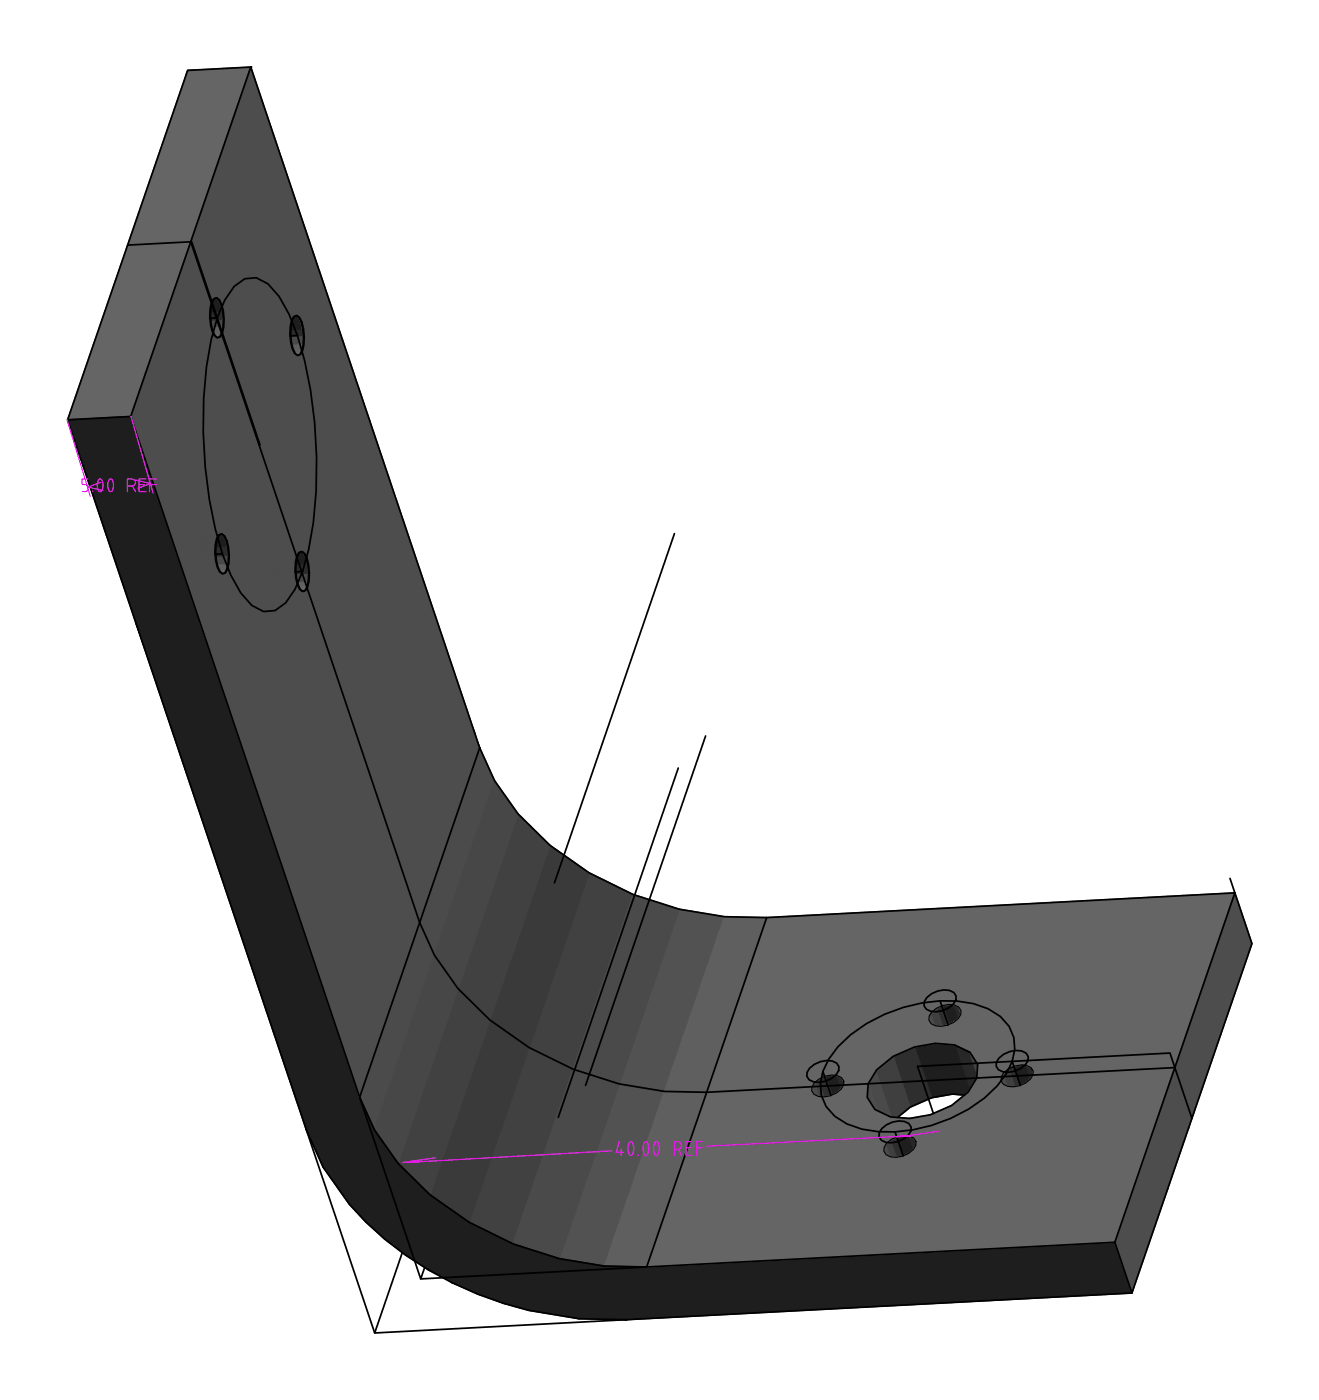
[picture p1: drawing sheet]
<svg xmlns="http://www.w3.org/2000/svg" width="98mm" height="104mm" viewBox="0 0 98 104" stroke-linecap="round" stroke-linejoin="round" font-family="sans-serif">
<g fill="#525252" stroke="#525252" stroke-width=".1">
<path d="M51.6 68l2.4 .4-.3 1z"/>
<path d="M50.6 67.8l1 .2-6.5 26.5z"/>
<path d="M50.6 67.8l-5.5 26.7-3.4-.6z"/>
<path d="M51.6 68l2.1 1.4-8.6 25.1z"/>
</g>
<g fill="#656565" stroke="#656565" stroke-width=".1">
<path d="M57.2 68.5l2.4 3.9-.7-.3z"/>
<path d="M57.2 68.5l1.1 3.3-.2-.1z"/>
<path d="M57.2 68.5l1.7 3.6z"/>
<path d="M57.2 68.5l1.4 3.5-.2-.1z"/>
<path d="M57.2 68.5l12.8 6.1-.1 .2z"/>
<path d="M57.2 68.5l10.5 7.8-3.5-1.6z"/>
<path d="M57.2 68.5l1.2 3.4-.1-.1z"/>
<path d="M72.2 67.7l-.3 3.8-1.8 3z"/>
<path d="M57.2 68.5l15-.8-2.1 6.8z"/>
<path d="M57.2 68.5l3.1 4.3-.7-.4z"/>
<path d="M57.2 68.5l7 6.2-2.5-1.2z"/>
<path d="M67.7 76.3l1.4-.3-.4 .8z"/>
<path d="M57.2 68.5l11.9 7.5-1.4 .3z"/>
<path d="M57.2 68.5l12.5 6.6-.2 .4z"/>
<path d="M57.2 68.5l12.9 6-.1 .1z"/>
<path d="M57.2 68.5l12.7 6.3-.2 .3z"/>
<path d="M57.2 68.5l1.6 3.5h-.2z"/>
<path d="M57.2 68.5l12.1 7.3-.2 .2z"/>
<path d="M57.2 68.5l1.7 3.6-.1-.1z"/>
<path d="M57.2 68.5l.9 3.2-1.8-.8z"/>
<path d="M57.2 68.5l12.3 7-.2 .3z"/>
<path d="M57.2 68.5l4.5 5-1.4-.7z"/>
<path d="M71.6 75.7v.1l-.2 .2z"/>
<path d="M71.5 75.1l.2-.1-.1 .4z"/>
<path d="M70.2 76.6l.4-.1z"/>
<path d="M71.7 74.7v.3l-.2 .1z"/>
<path d="M71.1 75l.6-.3-.2 .4z"/>
<path d="M70 74.6l.7 .3-.8-.1z"/>
<path d="M69.9 74.8l.8 .1-.4 .1z"/>
<path d="M71.9 71.5l-.2 3.2-1.6-.2z"/>
<path d="M70.1 74.5l1.6 .2-.6 .3z"/>
<path d="M69.7 75.1l.1 .1-.3 .3z"/>
<path d="M70.1 74.5l1 .5-1.1-.4z"/>
<path d="M70 74.6l1.1 .4-.4-.1z"/>
<path d="M69.9 74.8l.4 .2-.6 .1z"/>
<path d="M69.7 75.1l.6-.1-.5 .2z"/>
<path d="M69.3 75.8v.3l-.1-.1z"/>
<path d="M69.4 76.4l.4 .1h-.3z"/>
<path d="M69.4 76.4l.1 .1z"/>
<path d="M69.3 76.1l.1 .4z"/>
<path d="M69.1 76l.3 .5h-.5z"/>
<path d="M69.1 76l.2 .1 .1 .4z"/>
<path d="M69.2 76l.1 .1z"/>
<path d="M69.4 76.5h.4v.4z"/>
<path d="M70.2 76.6h.2l-.3 .1z"/>
<path d="M69.4 76.5l.1 .5z"/>
<path d="M69.8 76.5l.3 .2-.3 .2z"/>
<path d="M69.8 76.5l.4 .1-.1 .1z"/>
<path d="M68.7 76.8l.8 .2-.2 .1z"/>
<path d="M68.9 76.5l.6 .5-.8-.2z"/>
<path d="M68.9 76.5h.5l.1 .5z"/>
<path d="M69.4 76.5l.4 .4-.3 .1z"/>
<path d="M69.5 77l.3-.1-.1 .4z"/>
<path d="M70.1 76.7l.3 .2-.4 .3z"/>
<path d="M70.1 76.7l.5-.2-.2 .4z"/>
<path d="M69.5 77l.1 .2z"/>
<path d="M69.7 77.3l.3-.1z"/>
<path d="M69.8 76.9l.2 .3-.3 .1z"/>
<path d="M69.8 76.9l.3-.2-.1 .5z"/>
<path d="M69.3 77.1l.2-.1 .1 .2z"/>
<path d="M70.6 76.5l.5-.2-.7 .6z"/>
<path d="M69.5 77l.2 .3-.1-.1z"/>
<path d="M71.4 76l.2-.2z"/>
<path d="M70 77.2v.2h-.1z"/>
<path d="M70 77.2l.4-.3-.4 .5z"/>
<path d="M71.2 78l.3-.2v.3z"/>
<path d="M69.8 77.3l.2-.1-.1 .2z"/>
<path d="M71.1 76.3l.5-.4v.1z"/>
<path d="M71.1 76.3l.5-.4z"/>
<path d="M71.5 76.9v.9l-.3 .2z"/>
<path d="M70.3 77.5l1.2-.6-.3 1.1z"/>
<path d="M70.4 76.9l-.3 .5h-.1z"/>
<path d="M70.4 76.9l.7-.6-1 1.1z"/>
<path d="M71.1 76.3l-.8 1.2-.2-.1z"/>
<path d="M71.1 76.3l.5-.3-1.3 1.5z"/>
<path d="M71.6 76l-.1 .9-1.2 .6z"/>
<path d="M73.4 79l18.7-12.4-17.9 12.8z"/>
<path d="M80 77.6l12.1-11-2.3 6.7z"/>
<path d="M72.3 78.5l19.8-11.9-18.7 12.4z"/>
<path d="M71.7 75l20.4-8.4-20.5 8.8z"/>
<path d="M75.2 79.7l16.9-13.1-16.4 12.9z"/>
<path d="M71.5 77.8l20.6-11.2-20.6 11.5z"/>
<path d="M71.5 78.1l20.6-11.5-19.8 11.9z"/>
<path d="M71.6 75.4l20.5-8.8-20.5 9.1z"/>
<path d="M79.2 78l12.9-11.4-12.4 11.1z"/>
<path d="M71.7 74.7l20.4-8.1-20.4 8.4z"/>
<path d="M74.2 79.4l17.9-12.8-17.1 13.2z"/>
<path d="M75 79.8l17.1-13.2-16.9 13.1z"/>
<path d="M75 79.8l.2-.1z"/>
<path d="M78.4 78.3l13.7-11.7-12.9 11.4z"/>
<path d="M71.6 75.9l20.5-9.3-20.5 9.4z"/>
<path d="M72.2 67.7l19.9-1.1-20.4 8.1z"/>
<path d="M75.7 79.5l16.4-12.9-15.7 12.6z"/>
<path d="M79.7 77.7l12.4-11.1-12.1 11z"/>
<path d="M71.5 76.9l20.6-10.3-20.6 11.2z"/>
<path d="M71.6 76l20.5-9.4-20.6 10.3z"/>
<path d="M77.4 78.8l14.7-12.2-13.7 11.7z"/>
<path d="M71.6 75.7l20.5-9.1-20.5 9.3z"/>
<path d="M76.4 79.2l15.7-12.6-14.7 12.2z"/>
<path d="M76.1 79.4l.3-.2 .1 .3z"/>
<path d="M77.8 79.6l2.2-2 7.3 2.8z"/>
<path d="M80 77.6l9.8-4.3-2.5 7.1z"/>
<path d="M79.2 78l.5-.3-2 1.9z"/>
<path d="M77.4 79.6l1.8-1.6-1.5 1.6z"/>
<path d="M78.4 78.3l.8-.3-1.8 1.6z"/>
<path d="M77 79.5l1.4-1.2-1 1.3z"/>
<path d="M75.9 79.4l.5-.2-.3 .2z"/>
<path d="M77.8 79.6l1.9-1.9 .3-.1z"/>
<path d="M77.7 79.6l2-1.9-1.9 1.9z"/>
<path d="M77.4 78.8l1-.5-1.4 1.2z"/>
<path d="M76.5 79.5l.9-.7-.4 .7z"/>
<path d="M76.4 79.2l1-.4-.9 .7z"/>
<path d="M76.8 79.5h.2l-.1 .1z"/>
<path d="M77.2 80.2l.7-.6z"/>
<path d="M77.2 80.2l.6-.6h.1z"/>
<path d="M77.4 79.6h.3l-.6 .5z"/>
<path d="M77 79.9l.4-.3-.3 .5z"/>
<path d="M77 79.5l.4 .1-.4 .3z"/>
<path d="M76.9 79.6l.1-.1v.4z"/>
<path d="M77.7 79.6h.1l-.6 .6z"/>
<path d="M77.1 80.1l.6-.5-.5 .6z"/>
<path d="M76.5 79.5h.3l.1 .1z"/>
<path d="M76.8 80.5l.4-.3z"/>
<path d="M77 79.9l.1 .2-.1 .1z"/>
<path d="M75.7 79.5l.4-.1z"/>
<path d="M77.1 80.1l.1 .1-.4 .3z"/>
<path d="M77 80.2l.1-.1-.3 .4z"/>
<path d="M76.7 80.6l.1-.1 .1 .2z"/>
<path d="M76.8 80.5l9 4.4-8.9-4.2z"/>
<path d="M76.8 80.5l1.1-.9 7.9 5.3z"/>
<path d="M77.9 79.6l9.4 .8-1.5 4.5z"/>
<path d="M67.8 83.4l-.4 1.3-.5 .1z"/>
<path d="M67.8 83.4l1.6-.2 13.7 9.5z"/>
<path d="M67.8 83.4l-.9 1.4-.4 .2z"/>
<path d="M60.7 81.6l.3 .2-12.8 12.7z"/>
<path d="M72.8 80.4l2-.4-.1 .3z"/>
<path d="M76.9 80.7l8.9 4.2-2.7 7.8z"/>
<path d="M72.3 78.5l1.1 .5-.5 .4z"/>
<path d="M48.2 94.5l17-11.7 1.2 .5z"/>
<path d="M58.1 71.7l.2 .1 2.8 8.7z"/>
<path d="M58.1 71.7l3 8.8-.4 .3z"/>
<path d="M69.9 77.4h.1l-.3 .4z"/>
<path d="M58.9 72.1l4 8.6z"/>
<path d="M58.4 71.9l.2 .1 3.4 8.2z"/>
<path d="M58.4 71.9l3.6 8.3-.5 .1z"/>
<path d="M69.6 77.2l.1 .6z"/>
<path d="M48.2 94.5l17.7-8.6 .2 .2z"/>
<path d="M72.8 80.4l1.4-1 .8 .4z"/>
<path d="M48.2 94.5l14.5-13.2 2-.5z"/>
<path d="M75 79.8h.1l-.3 .2z"/>
<path d="M72.8 80.4l2.2-.6-.2 .2z"/>
<path d="M64.2 74.7l3.5 1.6 2 1.5z"/>
<path d="M64.2 74.7l5.5 3.1-1.5 .3z"/>
<path d="M69.7 77.3l.2 .1-.2 .4z"/>
<path d="M48.2 94.5l14.5-13.2z"/>
<path d="M68.3 85.5l14.8 7.2-15-6.9z"/>
<path d="M67.8 83.4l.3 1.5-.3-.2z"/>
<path d="M58.3 71.8l.1 .1 3.1 8.4z"/>
<path d="M58.3 71.8l3.2 8.5-.4 .2z"/>
<path d="M68.3 85.2l14.8 7.5-14.8-7.2z"/>
<path d="M67.8 83.4l.5 1.8-.2-.3z"/>
<path d="M59.6 72.4l.7 .4 5.1 7z"/>
<path d="M59.6 72.4l5.8 7.4-.7 1z"/>
<path d="M60.7 80.8l-.2 .3-12.3 13.4z"/>
<path d="M62.9 80.7l1.8 .1-1.8 .2z"/>
<path d="M69.4 83.2l1.6-.7 12.1 10.2z"/>
<path d="M48.2 94.5l12.8-12.7h.4z"/>
<path d="M66.4 86.3h.4l16.3 6.4z"/>
<path d="M67.3 86.3l.4-.2 15.4 6.6z"/>
<path d="M48.2 94.5l17.9-8.4 .3 .2z"/>
<path d="M60.5 81.4l.2 .2-12.5 12.9z"/>
<path d="M61.7 73.5l2.5 1.2 4 3.4z"/>
<path d="M61.7 73.5l6.5 4.6-1.6 .7z"/>
<path d="M48.2 94.5l16.5-13.7v1.1z"/>
<path d="M67.7 76.3l1.9 .9 .1 .6z"/>
<path d="M71 82.5l1.2-1 10.9 11.2z"/>
<path d="M48.2 94.5l18.2-11.2 1.4 .1z"/>
<path d="M60.5 81.1v.3l-12.3 13.1z"/>
<path d="M67.8 83.4v1.3h-.4z"/>
<path d="M48.2 94.5l17.7-8.9v.3z"/>
<path d="M72.8 80.4l2 .5 8.3 11.8z"/>
<path d="M69.7 77.8l.6-.3 .9 .5z"/>
<path d="M58.6 72h.2l3.6 8.2z"/>
<path d="M58.6 72l3.8 8.2h-.4z"/>
<path d="M72.8 80.4l10.3 12.3-10.9-11.2z"/>
<path d="M62.9 81l1.8-.2-2 .5z"/>
<path d="M70 77.4h.1l-.4 .4z"/>
<path d="M75.1 81l.4 .1 7.6 11.6z"/>
<path d="M70.1 77.4l.2 .1-.6 .3z"/>
<path d="M76 81l.5-.2 6.6 11.9z"/>
<path d="M72.8 80.4l1.9-.1-.1 .3z"/>
<path d="M76.7 80.6l.2 .1 6.2 12z"/>
<path d="M76.5 80.8l.2-.2 6.4 12.1z"/>
<path d="M48.2 94.5l19.6-11.1-1.3 1.6z"/>
<path d="M58.8 72l.1 .1 3.8 8.3z"/>
<path d="M58.8 72l3.9 8.4-.3-.2z"/>
<path d="M56.3 70.9l1.8 .8 2.6 9.1z"/>
<path d="M56.3 70.9l4.4 9.9-12.5 13.7z"/>
<path d="M69.6 77.2l.1 .1v.5z"/>
<path d="M48.2 94.5l16.5-12.6 .5 .9z"/>
<path d="M67.8 83.4l15.3 9.3-14.8-7.5z"/>
<path d="M66.8 86.3h.5l15.8 6.4z"/>
<path d="M72.8 80.4l1.8 .2 .2 .3z"/>
<path d="M60.3 72.8l1.4 .7 4.9 5.3z"/>
<path d="M60.3 72.8l6.3 6-1.2 1z"/>
<path d="M67.7 86.1l.4-.3 15 6.9z"/>
<path d="M48.2 94.5l18.2-8.2 16.7 6.4z"/>
<path d="M48.2 94.5l13.2-12.7 .5-.1z"/>
<path d="M48.2 94.5l18.3-9.5-.4 .3z"/>
<path d="M73.4 79l.8 .4-1.4 1z"/>
<path d="M72.9 79.4l.5-.4-.6 1.4z"/>
<path d="M58.9 72.1l.7 .3 5.1 8.4z"/>
<path d="M58.9 72.1l5.8 8.7-1.8-.1z"/>
<path d="M74.8 80.9l.3 .1 8 11.7z"/>
<path d="M75.5 81.1l.5-.1 7.1 11.7z"/>
<path d="M48.2 94.5l13.7-12.8 .4-.2z"/>
<path d="M48.2 94.5l17.9-9.2-.2 .3z"/>
<path d="M14 5.3l-.1 .2z"/>
<path d="M14 5.3h4.6l-4.7 .2z"/>
<path d="M14 5.3l4.7-.3-.1 .3z"/>
<path d="M13.9 5.5l-.5 3.6h-.7z"/>
<path d="M13.9 5.5l3.5 3.4-4 .2z"/>
<path d="M13.9 5.5l4.7-.2-1.2 3.6z"/>
<path d="M13.9 5.5l-.5 3.6z"/>
<path d="M12.7 9.1l-.1 4.7-1.6 .1z"/>
<path d="M13.4 9.1l2.3 4.6-3.1 .1z"/>
<path d="M13.4 9.1l4-.2-1.7 4.8z"/>
<path d="M12.7 9.1h.7l-.8 4.7z"/>
<path d="M11 13.9l.2 8.6-3.2 .1z"/>
<path d="M12.6 13.8l.1 8.6-1.5 .1z"/>
<path d="M12.6 13.8l3.1-.1-3 8.7z"/>
<path d="M11 13.9l1.6-.1-1.4 8.7z"/>
<path d="M8 22.6l1.7 8.5-4.7 .2z"/>
<path d="M11.2 22.5l1.5-.1-3 8.7z"/>
<path d="M8 22.6l3.2-.1-1.5 8.6z"/>
</g>
<g fill="#5f5f5f" stroke="#5f5f5f" stroke-width=".1">
<path d="M54 68.4l3.2 .1-.9 2.4z"/>
<path d="M54 68.4l-.2 1.1-.1-.1z"/>
<path d="M54 68.4l2.3 2.5-2.5-1.4z"/>
<path d="M53.8 69.5l2.5 1.4-8.1 23.6z"/>
<path d="M53.7 69.4l.1 .1-5.6 25z"/>
<path d="M53.7 69.4l-5.5 25.1h-3.1z"/>
</g>
<g fill="#4a4a4a" stroke="#4a4a4a" stroke-width=".1">
<path d="M69.3 75.8l1.4 3.5-.2 .3z"/>
<path d="M69.5 75.5l1.2 3.8-1.4-3.5z"/>
<path d="M65.4 79.8l1.2 3.8-1.9-2.8z"/>
<path d="M64.7 80.8l1.9 2.8-.6 1z"/>
<path d="M60.7 80.8l1.3 3.8-1.5-3.5z"/>
<path d="M60.5 81.1l1.5 3.5-.2 .3z"/>
<path d="M66.1 85.3l1.3 3.8-1.5-3.5z"/>
<path d="M65.9 85.6l1.5 3.5-.2 .3z"/>
<path d="M74.8 80l1.3 3.8-1.4-3.5z"/>
<path d="M74.7 80.3l1.4 3.5-.2 .3z"/>
<path d="M47.2 66.7l3.4 1.1-8.9 26.1z"/>
<path d="M47.2 66.7l-5.5 27.2-3.4-1.1z"/>
</g>
<g fill="#1e1e1e" stroke="#1e1e1e" stroke-width=".1">
<path d="M70.7 74.9l1.7 3.9-.4-.1z"/>
<path d="M70.7 74.9l.4 .1 1.3 3.8z"/>
<path d="M70.3 75l.4-.1 1.3 3.8z"/>
<path d="M70.3 75l1.7 3.7-.5 .1z"/>
<path d="M76.1 79.4l.4 .1 1.3 3.8z"/>
<path d="M76.1 79.4l1.7 3.9-.4-.1z"/>
<path d="M75.7 79.5l1.7 3.7-.5 .1z"/>
<path d="M75.7 79.5l.4-.1 1.3 3.8z"/>
<path d="M68.2 78.1l2.8 3.5-1.6 .3z"/>
<path d="M68.2 78.1l1.5-.3 1.3 3.8z"/>
<path d="M62 80.2l1.7 3.8h-.4z"/>
<path d="M62 80.2h.4l1.3 3.8z"/>
<path d="M61.5 80.3l.5-.1 1.3 3.8z"/>
<path d="M61.5 80.3l1.8 3.7-.5 .1z"/>
<path d="M69.7 77.8l1.5 .2 1.2 3.7z"/>
<path d="M69.7 77.8l2.7 3.9-1.4-.1z"/>
<path d="M67.4 84.7l1.7 3.8h-.5z"/>
<path d="M67.4 84.7h.4l1.3 3.8z"/>
<path d="M66.9 84.8l1.7 3.7-.4 .1z"/>
<path d="M66.9 84.8l.5-.1 1.2 3.8z"/>
<path d="M33.5 95.3h.1l.1 .4z"/>
<path d="M33.7 95.7l14.5-1.2 34.9-1.8z"/>
<path d="M35.6 96.5l3.8 1-1.9-.3z"/>
<path d="M33.3 95.3l.4 .4z"/>
<path d="M39.4 97.5l3.8 .9-3.8-.6z"/>
<path d="M33.4 95.3h.1l.2 .4z"/>
<path d="M37.5 97.2l1.9 .3v.3z"/>
<path d="M33.7 95.7l13 2.7-7.3-.9z"/>
<path d="M33.7 95.7l2.4-.5 4.9-.3z"/>
<path d="M46.7 98.4l36.4-5.7 1.3 3.8z"/>
<path d="M33.6 95.3h.2l-.1 .4z"/>
<path d="M39.4 97.5l7.3 .9h-3.5z"/>
<path d="M33.7 95.7l.7-.5h1.7z"/>
<path d="M33.7 95.7l7.3-.8 7.2-.4z"/>
<path d="M33 95.3h.3l.4 .4z"/>
<path d="M33.7 95.7l49.4-3-36.4 5.7z"/>
<path d="M33.8 95.3l.6-.1-.7 .5z"/>
<path d="M33.7 95.7l5.7 1.8-3.8-1z"/>
<path d="M33.5 95.3l.2 .4z"/>
<path d="M18.2 42.4l4.6-.7 .1 .4z"/>
<path d="M18.1 41.9l4.7-.2-4.6 .7z"/>
<path d="M18 41.6l4.7-.3-4.6 .6z"/>
<path d="M18.1 41.9l4.6-.6 .1 .4z"/>
<path d="M18 41.6l4.5-.5 .2 .2z"/>
<path d="M17.8 41.4l4.7-.3-4.5 .5z"/>
<path d="M22.9 84.4l5.1 6.5-3.9-3.8z"/>
<path d="M26 89.8l2 1.1-.7 .3z"/>
<path d="M21 76.9l4.1-.2 1.7 5.2z"/>
<path d="M21 76.9l5.8 5-3.9 2.5z"/>
<path d="M22.9 84.4l3.9-2.5 .8 2.4z"/>
<path d="M28 90.9l2.2 1.2 .4 .9z"/>
<path d="M22.9 84.4l7.3 7.7-2.2-1.2z"/>
<path d="M28 90.9l2.3 2.7-1.6-1.2z"/>
<path d="M22.9 84.4l4.7-.1 2.6 7.8z"/>
<path d="M30.3 93.6h.4l.2 .5z"/>
<path d="M28 90.9l2.7 2.7h-.4z"/>
<path d="M28 90.9l2.6 2.1 .1 .6z"/>
<path d="M20.4 76.9h.6l1.9 7.5z"/>
<path d="M24.1 87.1l3.9 3.8-2-1.1z"/>
<path d="M27.3 91.2l.7-.3 .7 1.5z"/>
<path d="M29.7 86.8l2.3 2.3 1.6 6.2z"/>
<path d="M26.8 81.9l1.1 2.4h-.3z"/>
<path d="M30.6 93l2.8 2.3z"/>
<path d="M30.2 92.1l3.2 3.2-2.8-2.3z"/>
<path d="M30.2 92.1l3.3 3.2h-.1z"/>
<path d="M27.6 84.3l5.9 11-3.3-3.2z"/>
<path d="M27.6 84.3h.3l5.6 11z"/>
<path d="M36.1 95.2l5.6-1.3-.7 1z"/>
<path d="M41.7 93.9l3.4 .6-4.1 .4z"/>
<path d="M30.7 93.6l1.2 1.1-1-.6z"/>
<path d="M32 89.1l1.8 6.2h-.2z"/>
<path d="M32 89.1l3 2.1-1.2 4.1z"/>
<path d="M34.4 95.2l3.9-2.4-2.2 2.4z"/>
<path d="M38.3 92.8l3.4 1.1-5.6 1.3z"/>
<path d="M41 94.9l4.1-.4h3.1z"/>
<path d="M31.9 94.7l1.4 .6h-.3z"/>
<path d="M30.7 93.6l2.6 1.7-1.4-.6z"/>
<path d="M30.6 93l2.7 2.3-2.6-1.7z"/>
<path d="M35 91.2l-.6 4-.6 .1z"/>
<path d="M35 91.2l3.3 1.6-3.9 2.4z"/>
<path d="M27.9 84.3l5.6 11z"/>
<path d="M27.9 84.3l1.8 2.5 3.8 8.5z"/>
<path d="M29.7 86.8l3.9 8.5h-.1z"/>
<path d="M17.6 24l4.5-.5 .2 .2z"/>
<path d="M17.4 23.8l4.7-.3-4.5 .5z"/>
<path d="M17.7 24.3l4.7-.2-4.5 .7z"/>
<path d="M17.9 24.8l4.5-.7 .2 .4z"/>
<path d="M17.6 24l4.7-.3-4.6 .6z"/>
<path d="M17.7 24.3l4.6-.6 .1 .4z"/>
<path d="M10.1 46.5l3.4-.2 7.5 30.6z"/>
<path d="M13.5 46.3h1.4l10.2 30.4z"/>
<path d="M13.5 46.3l11.6 30.4-4.1 .2z"/>
<path d="M10.1 46.5l10.9 30.4h-.6z"/>
<path d="M12.1 40.6l4.7-.3-4.5 .8z"/>
<path d="M12.3 41.1l4.5-.8 .2 .5z"/>
<path d="M12.1 40.6l4.6-.6 .1 .3z"/>
<path d="M12 40.2l4.7-.2-4.6 .6z"/>
<path d="M11.8 40.1l4.7-.3-4.5 .4z"/>
<path d="M12 40.2l4.5-.4 .2 .2z"/>
<path d="M11.9 23.5l4.6-.8 .1 .5z"/>
<path d="M11.8 23l4.7-.3-4.6 .8z"/>
<path d="M11.6 22.6l4.7-.2-4.5 .6z"/>
<path d="M11.8 23l4.5-.6 .2 .3z"/>
<path d="M11.6 22.6l4.5-.4 .2 .2z"/>
<path d="M11.4 22.5l4.7-.3-4.5 .4z"/>
<path d="M5 31.3l4.7-.2 3.8 15.2z"/>
<path d="M9.7 31.1l5.2 15.2h-1.4z"/>
<path d="M5 31.3l8.5 15-3.4 .2z"/>
</g>
<g fill="#2e2e2e" stroke="#2e2e2e" stroke-width=".1">
<path d="M69.8 75.2l.5-.2 1.2 3.8z"/>
<path d="M69.8 75.2l1.7 3.6-.4 .2z"/>
<path d="M75.2 79.7l1.7 3.6-.4 .2z"/>
<path d="M75.2 79.7l.5-.2 1.2 3.8z"/>
<path d="M61.1 80.5l1.7 3.6-.4 .2z"/>
<path d="M61.1 80.5l.4-.2 1.3 3.8z"/>
<path d="M66.6 78.8l2.8 3.1-1.5 .7z"/>
<path d="M66.6 78.8l1.6-.7 1.2 3.8z"/>
<path d="M66.5 85l1.7 3.6-.5 .2z"/>
<path d="M66.5 85l.4-.2 1.3 3.8z"/>
</g>
<g fill="#272727" stroke="#272727" stroke-width=".1">
<path d="M71.1 75l1.7 3.9-.4-.1z"/>
<path d="M71.1 75l.4 .1 1.3 3.8z"/>
<path d="M76.5 79.5l.4 .1 1.2 3.8z"/>
<path d="M76.5 79.5l1.6 3.9-.3-.1z"/>
<path d="M71.2 78l1.1 .5 1.3 3.8z"/>
<path d="M71.2 78l2.4 4.3-1.2-.6z"/>
<path d="M62.4 80.2l1.6 4-.3-.2z"/>
<path d="M62.4 80.2l.3 .2 1.3 3.8z"/>
<path d="M67.8 84.7l1.6 4-.3-.2z"/>
<path d="M67.8 84.7l.3 .2 1.3 3.8z"/>
</g>
<g fill="#3f3f3f" stroke="#3f3f3f" stroke-width=".1">
<path d="M69.5 75.5l.3-.3 1.3 3.8z"/>
<path d="M69.5 75.5l1.6 3.5-.4 .3z"/>
<path d="M76 82.4l.5 1.1-.1 .1z"/>
<path d="M75.1 79.8l.1-.1 .8 2.7z"/>
<path d="M75.2 79.7l1.3 3.8-.5-1.1z"/>
<path d="M61.3 81.9l1.1 2.4-.3 .2z"/>
<path d="M60.8 80.7l.3-.2 .2 1.4z"/>
<path d="M61.1 80.5l1.3 3.8-1.1-2.4z"/>
<path d="M65.4 79.8l1.2-1 1.3 3.8z"/>
<path d="M65.4 79.8l2.5 2.8-1.3 1z"/>
<path d="M60.7 80.8l.6 1.1 .7 2.7z"/>
<path d="M60.7 80.8l.1-.1 .5 1.2z"/>
<path d="M61.3 81.9l.8 2.6-.1 .1z"/>
<path d="M66.1 85.3l1.6 3.5-.3 .3z"/>
<path d="M66.1 85.3l.4-.3 1.2 3.8z"/>
<path d="M74.8 80l1.2 2.4 .1 1.4z"/>
<path d="M74.8 80l.3-.2 .9 2.6z"/>
<path d="M76 82.4l.4 1.2-.3 .2z"/>
</g>
<g fill="#424242" stroke="#424242" stroke-width=".1">
<path d="M71.5 75.1l1.4 4.1-.1-.3z"/>
<path d="M71.5 75.1l.1 .3 1.3 3.8z"/>
<path d="M76.9 79.6l1.4 4.1-.2-.3z"/>
<path d="M76.9 79.6l.1 .3 1.3 3.8z"/>
<path d="M62.7 80.4l1.5 4-.2-.2z"/>
<path d="M62.7 80.4l.2 .3 1.3 3.7z"/>
<path d="M72.3 78.5l.3 .8z"/>
<path d="M72.6 79.3l1.1 3.1z"/>
<path d="M72.3 78.5l1.3 3.8z"/>
<path d="M68.1 84.9l1.5 4-.2-.2z"/>
<path d="M68.1 84.9l.2 .3 1.3 3.7z"/>
<path d="M72.6 79.3l.3 .1 1.3 3.8z"/>
<path d="M72.6 79.3l1.6 3.9-.5-.8z"/>
<path d="M72.4 78.7l.5 .7-.3-.1z"/>
</g>
<g fill="#4e4e4e" stroke="#4e4e4e" stroke-width=".1">
<path d="M69.3 76.1l1.2 3.5v.3z"/>
<path d="M69.3 75.8l1.2 3.8-1.2-3.5z"/>
<path d="M64.7 80.8l1.3 3.8-1.3-2.7z"/>
<path d="M64.7 81.9l1.3 2.7-.1 1z"/>
<path d="M60.5 81.4l1.3 3.5v.3z"/>
<path d="M60.5 81.1l1.3 3.8-1.3-3.5z"/>
<path d="M65.9 85.9l1.3 3.5v.3z"/>
<path d="M65.9 85.6l1.3 3.8-1.3-3.5z"/>
<path d="M74.7 80.3l1.2 3.8-1.3-3.5z"/>
<path d="M74.6 80.6l1.3 3.5v.3z"/>
</g>
<g fill="#4d4d4d" stroke="#4d4d4d" stroke-width=".1">
<path d="M92.1 66.6l-2 7.7-.3-1z"/>
<path d="M92.1 66.6l-1.1 10.5-.9-2.8z"/>
<path d="M92.1 66.6l1.2 3.8-2.3 6.7z"/>
<path d="M89.8 73.3l-1.8 9.1-.7-2z"/>
<path d="M90.1 74.3l-1.5 9.9-.6-1.8z"/>
<path d="M90.1 74.3l.9 2.8-2.4 7.1z"/>
<path d="M89.8 73.3l.3 1-2.1 8.1z"/>
<path d="M87.3 80.4l-.6 7.2-.9-2.7z"/>
<path d="M88 82.4l-1 6.3-.3-1.1z"/>
<path d="M88 82.4l.6 1.8-1.6 4.5z"/>
<path d="M87.3 80.4l.7 2-1.3 5.2z"/>
<path d="M85.8 84.9l-1.4 11.6-1.3-3.8z"/>
<path d="M86.7 87.6l.3 1.1-2.6 7.8z"/>
<path d="M85.8 84.9l.9 2.7-2.3 8.9z"/>
<path d="M27.6 31.4l7.8 23.3-9-21.1z"/>
<path d="M26.1 34.1l9.1 20.4-12.6-14z"/>
<path d="M22.6 40.5l12.6 14-2.3-1.8z"/>
<path d="M22.6 40.5l10.3 12.2-10.2-11.4z"/>
<path d="M22.6 40.5l.1 .8-.3-.4z"/>
<path d="M22.4 40.9l.3 .4-.2-.2z"/>
<path d="M22.4 40.9l.1 .2h-.2z"/>
<path d="M22.6 40.5l.1 .8z"/>
<path d="M22.1 43.6l.2 .4-.2-.2z"/>
<path d="M22.1 43.6l.2 .4z"/>
<path d="M22.3 41.1h.2l-.2 .1z"/>
<path d="M26.1 34.1l9.1 20.4z"/>
<path d="M26.2 33.9l9 20.6-9.1-20.4z"/>
<path d="M26.3 33.7l8.9 20.9z"/>
<path d="M26.4 33.6l8.8 21-8.9-20.9z"/>
<path d="M23 43.3l8.8 8.4-1.3-1z"/>
<path d="M23 42.7l8.8 9-8.8-8.4z"/>
<path d="M23 42.7l9.5 9.6-.7-.6z"/>
<path d="M22.9 42.1l9.6 10.2-9.5-9.6z"/>
<path d="M22 43.1l.2 .5h-.1z"/>
<path d="M22.8 41.7l10.1 11z"/>
<path d="M22.7 41.3l10.2 11.4-10.1-11z"/>
<path d="M22.9 43.8l7.6 6.9-1.9-1.6z"/>
<path d="M23 43.3l7.5 7.4-7.6-6.9z"/>
<path d="M22.7 44.1l5.9 5-2.9-2.3z"/>
<path d="M22.9 43.8l5.7 5.3-5.9-5z"/>
<path d="M26.2 33.9l9 20.6z"/>
<path d="M26.3 33.7l8.9 20.8-9-20.6z"/>
<path d="M22.5 44.1h.2l3 2.7z"/>
<path d="M22.9 42.1l9.9 10.5z"/>
<path d="M22.8 41.7l10 10.9-9.9-10.5z"/>
<path d="M22.1 41.5l-.2 .4z"/>
<path d="M22.1 41.5l-.1 .4h-.1z"/>
<path d="M21.9 41.9h.1v.6z"/>
<path d="M26.4 33.6l9 21.1-.2-.1z"/>
<path d="M35.2 54.6l.2 .1 .4 1.1z"/>
<path d="M24.9 74.5l1.9 7.4z"/>
<path d="M32.9 52.7l2.3 1.8 .6 1.3z"/>
<path d="M24.9 74.7l1.9 7.2-1.7-5.2z"/>
<path d="M22.1 43.8l.2 .2-.2-.1z"/>
<path d="M35.2 54.5l.6 1.3z"/>
<path d="M30.5 50.7l1.3 1 4 4.1z"/>
<path d="M31.8 51.7l.7 .6 3.3 3.5z"/>
<path d="M22.3 46.3l13.5 9.5-13.5-9.2z"/>
<path d="M22.3 44l13.5 11.8z"/>
<path d="M24.9 74.3l1.9 7.6z"/>
<path d="M32.8 52.6l3 3.2z"/>
<path d="M22.1 43.9l.2 .1v2.3z"/>
<path d="M22.3 44l13.5 11.8-13.5-9.5z"/>
<path d="M24.9 74.7l1.9 7.2z"/>
<path d="M28.6 49.1l1.9 1.6 5.3 5.1z"/>
<path d="M25.7 46.8l2.9 2.3 7.2 6.7z"/>
<path d="M22.5 44.1l3.2 2.7 10.1 9z"/>
<path d="M32.5 52.3l3.3 3.5z"/>
<path d="M22.3 46.6l13.5 9.2-10.9 18.5z"/>
<path d="M35.8 55.8l-9 26.1-1.9-7.6z"/>
<path d="M21.6 24.3v.6z"/>
<path d="M22 22.5l.3 1.2-.4-.8z"/>
<path d="M21.9 22.9l.4 .8-.2-.2z"/>
<path d="M22.5 26.2l.5 13.7-.4-3.9z"/>
<path d="M22.5 26.2l3.6 7.9-3.1 5.8z"/>
<path d="M22.1 26.5l.3 7.1-.1-1.4z"/>
<path d="M21.8 26.7l.3-.2 .2 5.7z"/>
<path d="M22.1 26.5l.4 8.7-.1-1.6z"/>
<path d="M22.1 26.5l.2-.1 .2 8.8z"/>
<path d="M22.3 26.4l.3 9.6z"/>
<path d="M22.5 26.2l.1 9.8-.3-9.6z"/>
<path d="M21.9 22.9l.2 .6-.3-.1z"/>
<path d="M21.8 23.4l.3 .1-.2 .1z"/>
<path d="M22.1 22.2l.5 2.3z"/>
<path d="M22.5 26.2l3.7 7.7-.1 .2z"/>
<path d="M22.6 25.7l3.6 8.2-3.7-7.7z"/>
<path d="M22.6 25.1l3.8 8.5-.1 .1z"/>
<path d="M22.6 24.5l3.8 9.1-3.8-8.5z"/>
<path d="M21.7 26.4h.2l-.1 .3z"/>
<path d="M21.9 26.4l.2 .1-.3 .2z"/>
<path d="M21.7 26h.1l-.1 .4z"/>
<path d="M21.8 26l.1 .4h-.2z"/>
<path d="M22.6 25.7l3.7 8-.1 .2z"/>
<path d="M22.6 25.1l3.7 8.6-3.7-8z"/>
<path d="M21.7 25.5l.1 .5h-.1z"/>
<path d="M21.8 23.4l.1 .2-.2 .3z"/>
<path d="M22.6 24.5l5 6.9-1.2 2.2z"/>
<path d="M22.1 22.2l5.5 9.2-5-6.9z"/>
<path d="M23 17.9l4.6 13.5-5.5-9.2z"/>
<path d="M22.1 22.2l.3 1.9-.4-1.6z"/>
<path d="M22 22.5l.4 1.6-.1-.4z"/>
<path d="M21.4 23l.2 1.3v.3z"/>
<path d="M20.8 15.9l1.2 6.6-1.1-5.5z"/>
<path d="M20.9 17l1.1 5.5-.1 .4z"/>
<path d="M20.9 17l1 5.9-.9-4.2z"/>
<path d="M21 18.7l.9 4.2-.1 .5z"/>
<path d="M20.7 15.3l1.4 6.9z"/>
<path d="M20.7 15.4l1.4 6.8z"/>
<path d="M21.2 20.8l.5 3.1-.3-.9z"/>
<path d="M21.4 23l.3 .9-.1 .4z"/>
<path d="M21 18.7l.8 4.7-.6-2.6z"/>
<path d="M21.2 20.8l.6 2.6-.1 .5z"/>
<path d="M20.7 15.3l2.3 2.6-.9 4.3z"/>
<path d="M20.2 9.5l2.8 8.4-2.3-2.6z"/>
<path d="M20.8 15.9l1.3 6.3-.1 .3z"/>
<path d="M18.7 5l-.1 .5z"/>
<path d="M21.8 40.9l.5 .3-.4 .1z"/>
<path d="M21.9 41.3l.4-.1-.2 .3z"/>
<path d="M18.7 5l2.1 10.9 .1 1.1z"/>
<path d="M22.6 36l.4 3.9-.4 .6z"/>
<path d="M22.3 32.2l.1 1.4 .2 6.9z"/>
<path d="M22.3 32.2l.3 8.3-.2 .4z"/>
<path d="M20.6 27.1l1.2-.4v13.9z"/>
<path d="M21.8 26.7l.5 5.5-.5 8.4z"/>
<path d="M22.3 32.2l.1 8.7-.6-.3z"/>
<path d="M21.8 40.6l.6 .3-.1 .2z"/>
<path d="M22.4 33.6l.2 6.9z"/>
<path d="M22.4 33.6l.1 1.6 .1 5.3z"/>
<path d="M22.5 35.2l.1 5.3z"/>
<path d="M18.7 5l-.1 .6z"/>
<path d="M18.7 5l2.2 12 .1 1.7z"/>
<path d="M21.8 40.6l.5 .5-.5-.2z"/>
<path d="M21.8 40.9l.5 .2v.1z"/>
<path d="M18.7 5l2 10.4z"/>
<path d="M20.4 25.4l1.3 .1-1.2 .6z"/>
<path d="M18.7 5l2.5 15.8 .2 2.2z"/>
<path d="M20.4 25.4l1.3 .1-1.3-.1z"/>
<path d="M18.7 5l1.7 20.2-1.8-19.6z"/>
<path d="M18.7 5l3 20.5-1.3-.3z"/>
<path d="M20.6 26.9l1.1-.5-1.1 .7z"/>
<path d="M20.6 27.1l1.1-.7 .1 .3z"/>
<path d="M20.5 26.5l1.2-.5-1.1 .9z"/>
<path d="M20.6 26.9l1.1-.9v.4z"/>
<path d="M20.5 26.1l1.2-.6-1.2 1z"/>
<path d="M20.5 26.5l1.2-1v.5z"/>
<path d="M20.4 25.2l1.3 .3-1.3-.1z"/>
<path d="M21.9 41.3l.2 .2-.2 .3z"/>
<path d="M18.7 5l3 20.5z"/>
<path d="M18.7 5l2.3 13.7 .2 2.1z"/>
<path d="M18.7 5l1.5 4.5 .5 5.8z"/>
<path d="M18.7 5l2.1 10.9z"/>
<path d="M18.7 5l2.7 18 .2 1.9z"/>
<path d="M16.7 42.7l5.6 3.9 2.6 27.7z"/>
<path d="M16.5 43.2l8.4 31.5z"/>
<path d="M16.6 43l8.3 31.5-8.4-31.3z"/>
<path d="M19 38.6l2.8 2.3-2.9-2.1z"/>
<path d="M18.9 38.8l2.9 2.1 .1 .4z"/>
<path d="M17.8 40.7l4.2 2.4-4.2-2.3z"/>
<path d="M17.8 40.8l4.2 2.3-4.4-2z"/>
<path d="M21.2 34.4l.6 6.2-2.8-2.2z"/>
<path d="M14.9 46.3l10 28.4 .2 2z"/>
<path d="M16.4 43.3l8.5 31.4-10-28.4z"/>
<path d="M16.9 42.5l5.2 1.1v.3z"/>
<path d="M19 38.4l2.8 2.2-2.8-2z"/>
<path d="M19 38.6l2.8 2v.3z"/>
<path d="M17.1 42l4.9 1.1-5.1-.6z"/>
<path d="M16.7 42.7l5.6 3.6v.3z"/>
<path d="M16.9 42.5l5.4 3.8-5.6-3.6z"/>
<path d="M16.9 42.5l5.1 .6 .1 .5z"/>
<path d="M16.6 43l8.3 31.5z"/>
<path d="M16.7 42.7l8.2 31.6-8.3-31.3z"/>
<path d="M16.9 42.5l5.2 1.4 .2 2.4z"/>
<path d="M16.4 43.3l8.5 31.4z"/>
<path d="M16.5 43.2l8.4 31.5-8.5-31.4z"/>
<path d="M17.4 41.6l4.6 1.5-4.9-1.1z"/>
<path d="M18.6 39.3l3.4 3.2-3.6-2.9z"/>
<path d="M18.4 39.6l3.6 2.9v.6z"/>
<path d="M17.6 41.1l4.4 2-4.6-1.5z"/>
<path d="M18.4 39.6l3.6 3.5-4.2-2.4z"/>
<path d="M18.9 38.8l3 2.5-3.2-2.3z"/>
<path d="M18.7 39l3.2 2.3v.6z"/>
<path d="M18.7 39l3.2 2.9-3.3-2.6z"/>
<path d="M18.6 39.3l3.3 2.6 .1 .6z"/>
<path d="M18.6 5.5l-2.3 16.9-.2-.2z"/>
<path d="M16.3 42.6l.3 .4-.1 .2z"/>
<path d="M16.3 42.6l.2 .2 .1 .2z"/>
<path d="M9.7 31.1l9.3 7.5-.1 .2z"/>
<path d="M9.7 31.1l7 8.9z"/>
<path d="M16.8 40.3l1 .4v.1z"/>
<path d="M16.7 40l1.1 .7-1-.4z"/>
<path d="M15.7 22.6l-.1 .4-5.9 8.1z"/>
<path d="M15.9 22.3l-6.2 8.8z"/>
<path d="M9.7 31.1l6.5-5.9 .2-.1z"/>
<path d="M9.7 31.1l6.3 10.1 .1 .6z"/>
<path d="M15.6 23.6l.1 .6-6 6.9z"/>
<path d="M17 40.8h.8l-.2 .3z"/>
<path d="M16.8 40.3l1 .5h-.8z"/>
<path d="M9.7 31.1l11.5 3.3-2.2 4z"/>
<path d="M9.7 31.1l10.9-4 .6 7.3z"/>
<path d="M18.6 5.5l-2 17.7z"/>
<path d="M18.6 5.5l-2 17.7-.1-.5z"/>
<path d="M9.7 31.1l6.7 12.2-1.5 3z"/>
<path d="M9.7 31.1l6.5 11.2 .2 1z"/>
<path d="M9.7 31.1l9.3 7.3v.2z"/>
<path d="M9.7 31.1l10.7-5.7 .1 .7z"/>
<path d="M9.7 31.1l6.7-6 4 .3z"/>
<path d="M9.7 31.1l6.6 8.8-.2 .3z"/>
<path d="M9.7 31.1l6.4 10.7 .1 .5z"/>
<path d="M15.7 24.2l.1 .5-6.1 6.4z"/>
<path d="M16.4 25.1l4 .3z"/>
<path d="M16.5 24.8l3.9 .6-4-.3z"/>
<path d="M18.6 5.3l-2.7 17z"/>
<path d="M18.6 5.3l-2.7 17-6.2 8.8z"/>
<path d="M9.7 31.1l6.4 9.1-.1 .4z"/>
<path d="M18.6 5.6l-2 18.2z"/>
<path d="M18.6 5.6l-2 18.2v-.6z"/>
<path d="M17 42h.1l-.2 .5z"/>
<path d="M18.6 5.6l1.8 19.6-3.8-.8z"/>
<path d="M9.7 31.1l10.9-4.2v.2z"/>
<path d="M9.7 31.1l6.8 8.7-.2 .1z"/>
<path d="M15.6 23v.6l-5.9 7.5z"/>
<path d="M16.5 42.8l.2-.1-.1 .3z"/>
<path d="M18.6 5.6l-2 18.8z"/>
<path d="M16.2 42.3l.3 .9-.1 .1z"/>
<path d="M16.2 42.3l.3 .9z"/>
<path d="M17.4 41.6l-.3 .4h-.1z"/>
<path d="M17 41.4l.4 .2-.4 .4z"/>
<path d="M9.7 31.1l8.9 8.2-.2 .3z"/>
<path d="M9.7 31.1l10.8-4.6 .1 .4z"/>
<path d="M17 41.4l.6-.3-.2 .5z"/>
<path d="M17 40.8l.6 .3-.6 .3z"/>
<path d="M18.6 5.5l-2.1 17.2z"/>
<path d="M18.6 5.5l-2.1 17.2-.2-.3z"/>
<path d="M9.7 31.1l10.8-5v.4z"/>
<path d="M16.5 24.8l3.9 .4v.2z"/>
<path d="M16.6 24.4l3.8 .8-3.9-.4z"/>
<path d="M16.7 40l1.7-.4-.6 1.1z"/>
<path d="M9.7 31.1l8.7 8.5-1.7 .4z"/>
<path d="M9.7 31.1l6.3-6.1 .2 .2z"/>
<path d="M9.7 31.1l9.2 7.7-.2 .2z"/>
<path d="M9.7 31.1l9 7.9-.1 .3z"/>
<path d="M18.6 5.5l-2.5 16.7z"/>
<path d="M18.6 5.5l-2.5 16.7-.2 .1z"/>
<path d="M9.7 31.1l6.3 9.5v.6z"/>
<path d="M15.8 24.7l.2 .3-6.3 6.1z"/>
<path d="M18.6 5.5l-2.3 16.9z"/>
</g>
<g fill="#6a6a6a" stroke="#6a6a6a" stroke-width=".1">
<path d="M17.8 44.4l4.9-.3h-.2z"/>
<path d="M17.8 44.4l.2-.1 4.7-.2z"/>
<path d="M17.4 26.8l.2-.1 4.7-.3z"/>
<path d="M17.4 26.8l4.9-.4-.2 .1z"/>
<path d="M11.8 43.1l.2-.1 4.7-.3z"/>
<path d="M11.8 43.1l4.9-.4-.2 .1z"/>
<path d="M11.5 25.5l.2-.1 4.7-.3z"/>
<path d="M11.5 25.5l4.9-.4-.2 .1z"/>
</g>
<g fill="#5e5e5e" stroke="#5e5e5e" stroke-width=".1">
<path d="M18.2 44l4.8-.7-.1 .5z"/>
<path d="M18.3 43.6l4.7-.3-4.8 .7z"/>
<path d="M17.8 26.4l4.8-.7-.1 .5z"/>
<path d="M17.9 26l4.7-.3-4.8 .7z"/>
<path d="M12.2 42.7l4.8-.7-.1 .5z"/>
<path d="M12.3 42.3l4.7-.3-4.8 .7z"/>
<path d="M11.8 25.1l4.8-.7-.1 .4z"/>
<path d="M11.9 24.7l4.7-.3-4.8 .7z"/>
</g>
<g fill="#494949" stroke="#494949" stroke-width=".1">
<path d="M18.3 43l4.7-.3-4.7 .9z"/>
<path d="M18.3 43.6l4.7-.9v.6z"/>
<path d="M17.9 25.4l4.7-.3-4.7 .9z"/>
<path d="M17.9 26l4.7-.9v.6z"/>
<path d="M12.3 41.7l4.7-.3-4.7 .9z"/>
<path d="M12.3 42.3l4.7-.9v.6z"/>
<path d="M11.9 24.7l4.7-.9v.6z"/>
<path d="M11.9 24.1l4.7-.3-4.7 .9z"/>
</g>
<g fill="#696969" stroke="#696969" stroke-width=".1">
<path d="M18.2 44l4.7-.2-4.9 .5z"/>
<path d="M18 44.3l4.9-.5-.2 .3z"/>
<path d="M17.8 26.4l4.7-.2-4.9 .5z"/>
<path d="M17.6 26.7l4.9-.5-.2 .2z"/>
<path d="M12.2 42.7l4.7-.2-4.9 .5z"/>
<path d="M12 43l4.9-.5-.2 .2z"/>
<path d="M11.7 25.4l4.8-.6-.1 .3z"/>
<path d="M11.8 25.1l4.7-.3-4.8 .6z"/>
</g>
<g fill="#2b2b2b" stroke="#2b2b2b" stroke-width=".1">
<path d="M18.3 43l4.6-.9 .1 .6z"/>
<path d="M18.2 42.4l4.7-.3-4.6 .9z"/>
<path d="M17.9 25.4l4.7-.9v.6z"/>
<path d="M17.9 24.8l4.7-.3-4.7 .9z"/>
<path d="M12.3 41.1l4.7-.3-4.7 .9z"/>
<path d="M12.3 41.7l4.7-.9v.6z"/>
<path d="M11.9 24.1l4.7-.9v.6z"/>
<path d="M11.9 23.5l4.7-.3-4.7 .9z"/>
</g>
<g fill="#4b4b4b" stroke="#4b4b4b" stroke-width=".1">
<path d="M35.8 55.8l1.1 2.4-9 26.1z"/>
<path d="M35.8 55.8l-7.9 28.5-1.1-2.4z"/>
</g>
<g fill="#414141" stroke="#414141" stroke-width=".1">
<path d="M43.9 65.1l3.3 1.6-8.9 26.1z"/>
<path d="M43.9 65.1l-5.6 27.7-3.3-1.6z"/>
<path d="M38.6 60.7l-6.6 28.4-2.3-2.3z"/>
<path d="M38.6 60.7l2.4 2.4-9 26z"/>
</g>
<g fill="#3a3a3a" stroke="#3a3a3a" stroke-width=".1">
<path d="M41 63.1l2.9 2-8.9 26.1z"/>
<path d="M41 63.1l-6 28.1-3-2.1z"/>
</g>
<g fill="#474747" stroke="#474747" stroke-width=".1">
<path d="M36.9 58.2l-7.2 28.6-1.8-2.5z"/>
<path d="M36.9 58.2l1.7 2.5-8.9 26.1z"/>
</g>
<g fill="none" stroke="#000" stroke-width=".13">
<path d="M9.5 18.3l4.7-.3 17.1 50.8a18 18 0 0 0 8.1 9.3 24 24 0 0 0 13.3 3.4l34.9-1.9 1.3 3.8M14.2 18h.1l5.1 15.2h-.1M18.8 5h-.1l-9 26.1M5 31.3l4.7-.2 21.7 64.3 .3-.9M16 22.3l.2-.1a1.9 1.9 0 0 1 .5 1.6l-.1 1-.2 .3-.2 .1a1.9 1.9 0 0 1-.5-1.6v-.6zM16.2 23.7h-.6M16.3 39.9l.2-.1a1.9 1.9 0 0 1 .6 1.6l-.1 1.1-.2 .2-.2 .1a1.9 1.9 0 0 1-.5-1.6v-.6zM17.5 21.4l.7-.6 .9-.1 .9 .5 .8 .9a18.2 18.2 0 0 1 2.3 7 30.7 30.7 0 0 1-.5 13.5l-.6 1.4-.7 1-.8 .5-.9 .1-.8-.4-.9-1a18.2 18.2 0 0 1-2.3-6.9 30.7 30.7 0 0 1 .6-13.6l.6-1.3zM21.9 23.6l.2-.1a1.89 1.89 0 0 1 .6 1.6l-.1 1.1-.2 .2-.2 .1a1.9 1.9 0 0 1-.5-1.6v-.6zM22.2 25l-.6 .1M50.3 39.8l-9 26.1M16.6 41.3h-.6"/>
<path d="M22.3 41.2l.2-.1a1.9 1.9 0 0 1 .6 1.6l-.2 1.1-.1 .2-.2 .1a1.9 1.9 0 0 1-.6-1.6l.1-.6zM22.6 42.6l-.6 .1M35.8 55.8l-9 26.1a18 18 0 0 0 8.2 9.3 24 24 0 0 0 13.2 3.3l9-26M50.6 57.3l-9 26.1M52.6 54.9l-8.9 26.1M60.4 79.7a1.73 1.73 0 0 1 2-.4l.1 .3a1.16 1.16 0 0 1-1 1.1 1.04 1.04 0 0 1-1.3-.4v-.3zM61.3 79.9l.6 1.8M62.5 78.1a11.3 11.3 0 0 1 10.1-3.2 3.7 3.7 0 0 1 3 2.5 4.1 4.1 0 0 1-1.2 3.6 11.3 11.3 0 0 1-10.2 3.2 3.7 3.7 0 0 1-3-2.5 4.1 4.1 0 0 1 1.3-3.6zM65.4 79.8a6.5 6.5 0 0 1 5.8-1.8l1.1 .5 .6 .9-.1 1-.6 1.1a6.5 6.5 0 0 1-5.8 1.8l-1.2-.5-.5-.9v-1.1zM69.1 74.4a1.73 1.73 0 0 1 2-.4l.2 .3a1.16 1.16 0 0 1-1 1.1 1.04 1.04 0 0 1-1.4-.4v-.3zM70.1 74.7l.6 1.8M74.5 78.9a1.73 1.73 0 0 1 2-.3l.2 .2a1.16 1.16 0 0 1-1.1 1.1 1.04 1.04 0 0 1-1.3-.4v-.3z"/>
<path d="M75.5 79.2l.6 1.8M87.6 79.6l-.4-1-18.8 1 1.2 3.5M91.7 65.5l1.6 4.9-8.9 26.1M22.9 84.4a19.5 19.5 0 0 0 7.4 9.2 26.8 26.8 0 0 0 16.4 4.8M30 93.4l-2.1 6M65.7 84.2a1.73 1.73 0 0 1 2.1-.4l.1 .3a1.16 1.16 0 0 1-1 1.1 1.04 1.04 0 0 1-1.4-.4l.1-.3zM66.7 84.4l.6 1.8M71.9 81.7a6.1 6.1 0 0 0-5 1.7M83.1 92.7l1.3 3.8-56.5 2.9-22.9-68.1 9-26 4.7-.3 17.1 50.8a18 18 0 0 0 8.1 9.3 24 24 0 0 0 13.3 3.4l34.9-1.9-9 26.1-51.7 2.7"/>
</g>
<path d="M15.9 22.3l.2-.1a1.89 1.89 0 0 1 .5 1.6l-.1 1-.1 .3-.2 .1a1.9 1.9 0 0 1-.6-1.6v-.6zM16.3 39.9l.2-.1a1.9 1.9 0 0 1 .5 1.6l-.1 1.1-.2 .2-.2 .1a1.9 1.9 0 0 1-.5-1.6v-.6zM21.9 23.6l.2-.1a1.9 1.9 0 0 1 .5 1.6l-.1 1.1-.2 .2-.2 .1a1.9 1.9 0 0 1-.5-1.6v-.6zM22.3 41.2l.2-.1a1.9 1.9 0 0 1 .5 1.6l-.1 1.1-.2 .3h-.2a1.89 1.89 0 0 1-.5-1.6v-.6zM69.5 75.5a1.73 1.73 0 0 1 2-.4l.1 .3a1.16 1.16 0 0 1-1 1.1 1.04 1.04 0 0 1-1.3-.4v-.3zM60.7 80.8a1.73 1.73 0 0 1 2-.4l.2 .3a1.16 1.16 0 0 1-1 1 1.04 1.04 0 0 1-1.4-.3v-.3zM66.1 85.3a1.73 1.73 0 0 1 2-.4l.2 .3a1.16 1.16 0 0 1-1 1.1 1.04 1.04 0 0 1-1.4-.4v-.3zM74.8 80a1.73 1.73 0 0 1 2.1-.4l.1 .3a1.16 1.16 0 0 1-1 1.1 1.04 1.04 0 0 1-1.4-.4l.1-.3z" fill="none" stroke="#000" stroke-width=".09"/>
<g fill="none" stroke="#ff19ff" stroke-width=".09">
<path d="M5 31.3l1.7 5.7M6.6 35.7h-.5v.5h.2a.27 .27 0 0 1 .3 .2 .27 .27 0 0 1-.3 .3h-.2M6.9 36.6v.1M7.4 35.8v-.1a.26 .26 0 0 1 .3 .4v.1a.32 .32 0 0 1-.3 .5v-.1a.83 .83 0 0 1 0-.8zM7.5 36l-.9 .3 1.1 .3M8.2 35.8v-.1a.26 .26 0 0 1 .3 .4v.1a.32 .32 0 0 1-.3 .5v-.1a.83 .83 0 0 1 0-.8zM9.5 36.3h.3a.27 .27 0 0 0 .3-.3 .27 .27 0 0 0-.3-.3h-.3v1M9.8 31.1l1.6 5.7M9.9 36.3l.2 .4M10.1 35.8l1.1 .3-.9 .3M10.4 36.2h.4M10.9 35.7h-.5v1h.5"/>
<path d="M11.1 36.2h.6M11.7 35.7h-.6v1M31.2 86.6l-.8 .1M32.4 86.4l-2.4 .3M45.6 85.9l-15.2 .8 1.1-.1M46.2 85.2l-.3 .8h.6M46.3 85.7v.5M46.9 85.2h.1a.28 .28 0 0 1 .2 .4 .57 .57 0 0 1-.2 .6 .76 .76 0 0 1-.1-1zM47.6 86.1v.1M48.1 85.2a.28 .28 0 0 1 .3 .4 .57 .57 0 0 1-.2 .6 .76 .76 0 0 1-.1-1zM48.8 85.2h.1a.28 .28 0 0 1 .2 .4 .57 .57 0 0 1-.2 .6 .76 .76 0 0 1-.1-1zM50.3 85.7h.2a.29 .29 0 0 0 .3-.3 .29 .29 0 0 0-.3-.2h-.2v1"/>
<path d="M50.6 85.7l.2 .5M51.1 85.6h.4M51.6 85.2h-.5v1h.5M51.9 85.6h.5M52.4 85.2h-.5v1M67.1 84.7h.8M67.9 84.7l-15.2 .8M67.9 84.7l-1.1 .1M70 84.4l-2.3 .3"/>
</g>
</svg>
